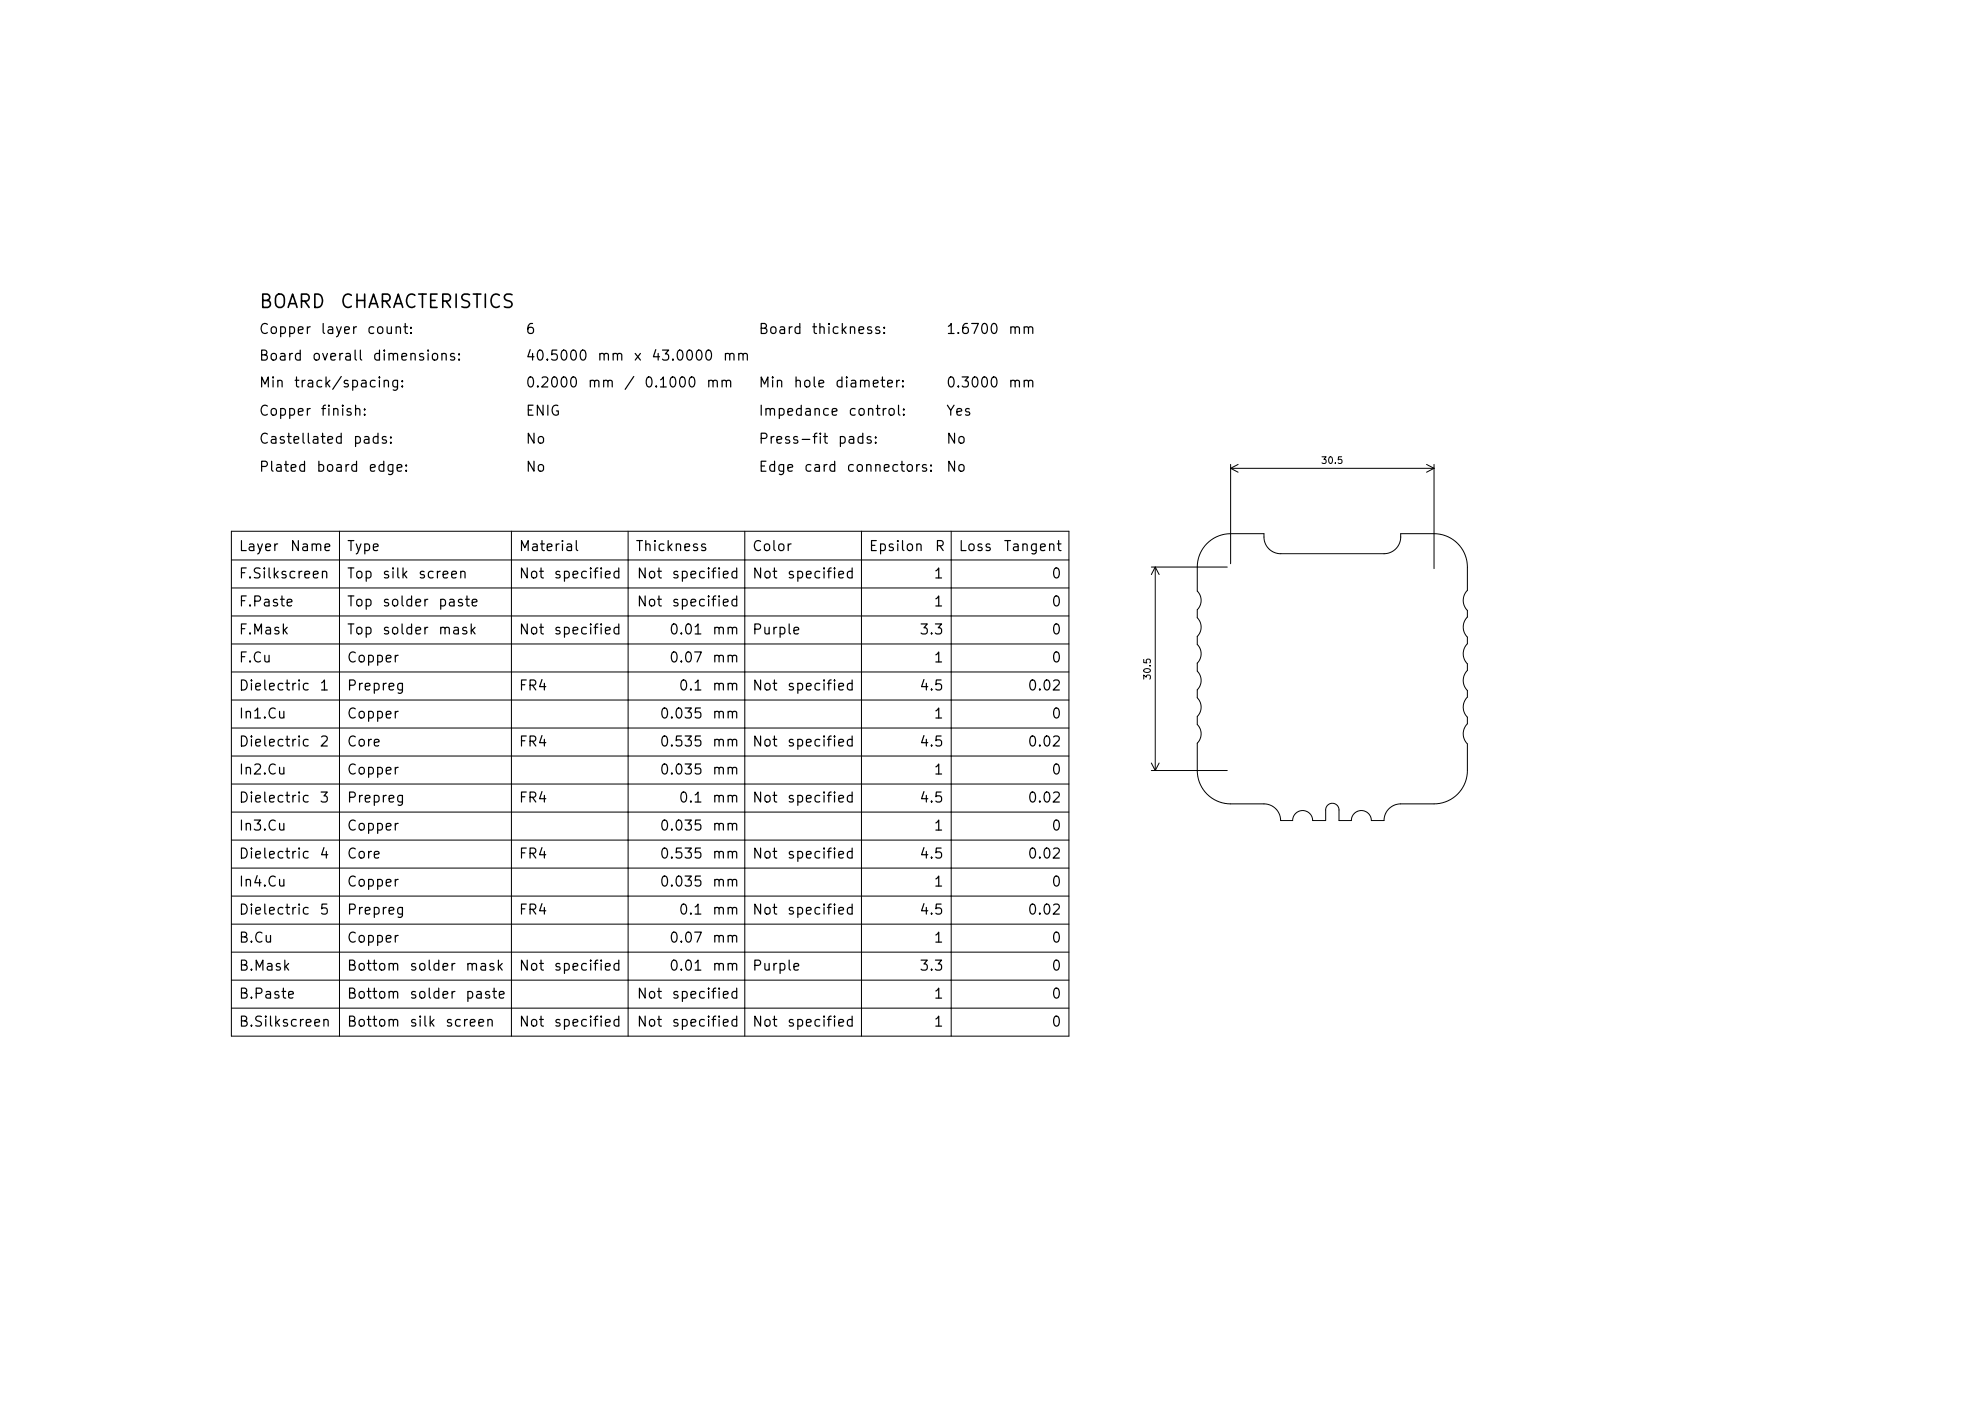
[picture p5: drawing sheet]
<svg xmlns="http://www.w3.org/2000/svg" width="297mm" height="210mm" viewBox="0 0 297 210" stroke-linecap="round" stroke-linejoin="round" font-family="sans-serif">
<defs><g id="words">
<g font-size="2">
<text x="38.7" y="46.7">BOARD</text>
<text x="50.9" y="46.7">CHARACTERISTICS</text>
</g>
<g font-size="1.5">
<text x="38.7" y="50.4">Copper</text>
<text x="47.9" y="50.4">layer</text>
<text x="54.9" y="50.4">count:</text>
<text x="78.7" y="50.4">6</text>
<text x="113.6" y="50.4">Board</text>
<text x="121.6" y="50.4">thickness:</text>
<text x="141.7" y="50.4">1.6700</text>
<text x="151" y="50.4">mm</text>
<text x="38.7" y="54.4">Board</text>
<text x="38.7" y="58.5">Min</text>
<text x="43.9" y="58.5">track/spacing:</text>
<text x="46.7" y="54.4">overall</text>
<text x="55.7" y="54.4">dimensions:</text>
<text x="78.7" y="54.4">40.5000</text>
<text x="78.7" y="58.5">0.2000</text>
<text x="88" y="58.5">mm</text>
<text x="89.4" y="54.4">mm</text>
<text x="93.4" y="58.5">/</text>
<text x="94.9" y="54.4">x</text>
<text x="96.5" y="58.5">0.1000</text>
<text x="97.5" y="54.4">43.0000</text>
<text x="105.8" y="58.5">mm</text>
<text x="108.3" y="54.4">mm</text>
<text x="113.6" y="58.5">Min</text>
<text x="118.8" y="58.5">hole</text>
<text x="125.1" y="58.5">diameter:</text>
<text x="141.7" y="58.5">0.3000</text>
<text x="151" y="58.5">mm</text>
<text x="38.7" y="62.7">Copper</text>
<text x="47.9" y="62.7">finish:</text>
<text x="78.7" y="62.7">ENIG</text>
<text x="113.6" y="62.7">Impedance</text>
<text x="127.1" y="62.7">control:</text>
<text x="141.7" y="62.7">Yes</text>
<text x="38.7" y="66.9">Castellated</text>
<text x="38.7" y="71.1">Plated</text>
<text x="47.3" y="71.1">board</text>
<text x="52.8" y="66.9">pads:</text>
<text x="55.1" y="71.1">edge:</text>
<text x="78.7" y="66.9">No</text>
<text x="78.7" y="71.1">No</text>
<text x="113.6" y="66.9">Press-fit</text>
<text x="113.6" y="71.1">Edge</text>
<text x="120.4" y="71.1">card</text>
<text x="125.5" y="66.9">pads:</text>
<text x="126.8" y="71.1">connectors:</text>
<text x="141.7" y="66.9">No</text>
<text x="141.7" y="71.1">No</text>
<text x="35.7" y="83">Layer</text>
<text x="43.4" y="83">Name</text>
<text x="51.9" y="83">Type</text>
<text x="77.7" y="83">Material</text>
<text x="95.2" y="83">Thickness</text>
<text x="112.7" y="83">Color</text>
<text x="130.2" y="83">Epsilon</text>
<text x="140" y="83">R</text>
<text x="143.6" y="83">Loss</text>
<text x="150.4" y="83">Tangent</text>
<text x="35.7" y="87.1">F.Silkscreen</text>
<text x="51.9" y="87.1">Top</text>
<text x="57.2" y="87.1">silk</text>
<text x="62.6" y="87.1">screen</text>
<text x="77.7" y="87.1">Not</text>
<text x="82.9" y="87.1">specified</text>
<text x="95.4" y="87.1">Not</text>
<text x="100.6" y="87.1">specified</text>
<text x="112.7" y="87.1">Not</text>
<text x="117.9" y="87.1">specified</text>
<text x="139.9" y="87.1">1</text>
<text x="157.5" y="87.1">0</text>
<text x="35.7" y="91.3">F.Paste</text>
<text x="35.7" y="95.5">F.Mask</text>
<text x="51.9" y="91.3">Top</text>
<text x="51.9" y="95.5">Top</text>
<text x="57.2" y="91.3">solder</text>
<text x="57.2" y="95.5">solder</text>
<text x="65.6" y="91.3">paste</text>
<text x="65.6" y="95.5">mask</text>
<text x="77.7" y="95.5">Not</text>
<text x="82.9" y="95.5">specified</text>
<text x="95.4" y="91.3">Not</text>
<text x="100.2" y="95.5">0.01</text>
<text x="100.6" y="91.3">specified</text>
<text x="106.7" y="95.5">mm</text>
<text x="112.7" y="95.5">Purple</text>
<text x="137.7" y="95.5">3.3</text>
<text x="139.9" y="91.3">1</text>
<text x="157.5" y="91.3">0</text>
<text x="157.5" y="95.5">0</text>
<text x="35.7" y="99.7">F.Cu</text>
<text x="51.9" y="99.7">Copper</text>
<text x="100.2" y="99.7">0.07</text>
<text x="106.7" y="99.7">mm</text>
<text x="139.9" y="99.7">1</text>
<text x="157.5" y="99.7">0</text>
<text x="35.7" y="103.9">Dielectric</text>
<text x="47.8" y="103.9">1</text>
<text x="51.9" y="103.9">Prepreg</text>
<text x="77.7" y="103.9">FR4</text>
<text x="101.6" y="103.9">0.1</text>
<text x="106.7" y="103.9">mm</text>
<text x="112.7" y="103.9">Not</text>
<text x="117.9" y="103.9">specified</text>
<text x="137.7" y="103.9">4.5</text>
<text x="154" y="103.9">0.02</text>
<text x="35.7" y="108.1">In1.Cu</text>
<text x="35.7" y="112.3">Dielectric</text>
<text x="47.8" y="112.3">2</text>
<text x="51.9" y="108.1">Copper</text>
<text x="51.9" y="112.3">Core</text>
<text x="77.7" y="112.3">FR4</text>
<text x="98.8" y="108.1">0.035</text>
<text x="98.8" y="112.3">0.535</text>
<text x="106.7" y="108.1">mm</text>
<text x="106.7" y="112.3">mm</text>
<text x="112.7" y="112.3">Not</text>
<text x="117.9" y="112.3">specified</text>
<text x="137.7" y="112.3">4.5</text>
<text x="139.9" y="108.1">1</text>
<text x="154" y="112.3">0.02</text>
<text x="157.5" y="108.1">0</text>
<text x="35.7" y="116.5">In2.Cu</text>
<text x="51.9" y="116.5">Copper</text>
<text x="98.8" y="116.5">0.035</text>
<text x="106.7" y="116.5">mm</text>
<text x="139.9" y="116.5">1</text>
<text x="157.5" y="116.5">0</text>
<text x="35.7" y="120.7">Dielectric</text>
<text x="35.7" y="124.9">In3.Cu</text>
<text x="47.8" y="120.7">3</text>
<text x="51.9" y="120.7">Prepreg</text>
<text x="51.9" y="124.9">Copper</text>
<text x="77.7" y="120.7">FR4</text>
<text x="98.8" y="124.9">0.035</text>
<text x="101.6" y="120.7">0.1</text>
<text x="106.7" y="120.7">mm</text>
<text x="106.7" y="124.9">mm</text>
<text x="112.7" y="120.7">Not</text>
<text x="117.9" y="120.7">specified</text>
<text x="137.7" y="120.7">4.5</text>
<text x="139.9" y="124.9">1</text>
<text x="154" y="120.7">0.02</text>
<text x="157.5" y="124.9">0</text>
<text x="35.7" y="129.1">Dielectric</text>
<text x="47.8" y="129.1">4</text>
<text x="51.9" y="129.1">Core</text>
<text x="77.7" y="129.1">FR4</text>
<text x="98.8" y="129.1">0.535</text>
<text x="106.7" y="129.1">mm</text>
<text x="112.7" y="129.1">Not</text>
<text x="117.9" y="129.1">specified</text>
<text x="137.7" y="129.1">4.5</text>
<text x="154" y="129.1">0.02</text>
<text x="35.7" y="133.3">In4.Cu</text>
<text x="35.7" y="137.5">Dielectric</text>
<text x="47.8" y="137.5">5</text>
<text x="51.9" y="133.3">Copper</text>
<text x="51.9" y="137.5">Prepreg</text>
<text x="77.7" y="137.5">FR4</text>
<text x="98.8" y="133.3">0.035</text>
<text x="101.6" y="137.5">0.1</text>
<text x="106.7" y="133.3">mm</text>
<text x="106.7" y="137.5">mm</text>
<text x="112.7" y="137.5">Not</text>
<text x="117.9" y="137.5">specified</text>
<text x="137.7" y="137.5">4.5</text>
<text x="139.9" y="133.3">1</text>
<text x="154" y="137.5">0.02</text>
<text x="157.5" y="133.3">0</text>
<text x="35.7" y="141.7">B.Cu</text>
<text x="51.9" y="141.7">Copper</text>
<text x="100.2" y="141.7">0.07</text>
<text x="106.7" y="141.7">mm</text>
<text x="139.9" y="141.7">1</text>
<text x="157.5" y="141.7">0</text>
<text x="35.7" y="145.9">B.Mask</text>
<text x="51.9" y="145.9">Bottom</text>
<text x="61.3" y="145.9">solder</text>
<text x="69.6" y="145.9">mask</text>
<text x="77.7" y="145.9">Not</text>
<text x="82.9" y="145.9">specified</text>
<text x="100.2" y="145.9">0.01</text>
<text x="106.7" y="145.9">mm</text>
<text x="112.7" y="145.9">Purple</text>
<text x="137.7" y="145.9">3.3</text>
<text x="157.5" y="145.9">0</text>
<text x="35.7" y="150.1">B.Paste</text>
<text x="35.7" y="154.3">B.Silkscreen</text>
<text x="51.9" y="150.1">Bottom</text>
<text x="51.9" y="154.3">Bottom</text>
<text x="61.3" y="150.1">solder</text>
<text x="61.3" y="154.3">silk</text>
<text x="66.6" y="154.3">screen</text>
<text x="69.6" y="150.1">paste</text>
<text x="77.7" y="154.3">Not</text>
<text x="82.9" y="154.3">specified</text>
<text x="95.4" y="150.1">Not</text>
<text x="95.4" y="154.3">Not</text>
<text x="100.6" y="150.1">specified</text>
<text x="100.6" y="154.3">specified</text>
<text x="112.7" y="154.3">Not</text>
<text x="117.9" y="154.3">specified</text>
<text x="139.9" y="150.1">1</text>
<text x="139.9" y="154.3">1</text>
<text x="157.5" y="150.1">0</text>
<text x="157.5" y="154.3">0</text>
</g>
<g font-size="1">
<text x="198" y="69.8">30.5</text>
<text x="172.8" y="102" transform="rotate(-90 172.8 102)">30.5</text>
</g>
</g></defs>
<g fill="none" stroke="#000" stroke-width=".15">
<path d="M34.7 79.6h125.6v75.7h-125.6zM50.9 79.6v75.7M76.7 79.6v75.7M94.2 79.6v75.7M111.7 79.6v75.7M129.2 79.6v75.7M142.6 79.6v75.7M184.5 69.6v14.9M184.5 70.2h30.5M184.5 70.2l1.1 .6M185.6 69.6l-1.1 .6M213.9 69.6l1.1 .6"/>
<path d="M215 69.6v15.6M215 70.2l-1.1 .6M34.7 83.9h125.6M34.7 88.1h125.6M34.7 92.3h125.6M34.7 96.5h125.6M172.6 85h11.4M173.2 85v30.5M173.2 85l.6 1.1M173.2 85l-.6 1.1M220 88.5a2.13 2.13 0 0 0 0 3v1a2.13 2.13 0 0 0 0 3v1a2.13 2.13 0 0 0 0 3v1a2.13 2.13 0 0 0 0 3v1a2.13 2.13 0 0 0 0 3v1a2.13 2.13 0 0 0 0 3v4M220 88.5v-3.5a5 5 0 0 0-5-5h-5a2.57 2.57 0 0 1-2.5 3h-15.5a2.56 2.56 0 0 1-2.5-3h-5a5 5 0 0 0-5 5v3.6a1.98 1.98 0 0 1 0 2.8v1.2a1.98 1.98 0 0 1 0 2.8v1.2a1.98 1.98 0 0 1 0 2.8v1.2a1.98 1.98 0 0 1 0 2.8v1.2a1.98 1.98 0 0 1 0 2.8v1.2a1.98 1.98 0 0 1 0 2.8v4.1a5 5 0 0 0 5 5h5a2.5 2.5 0 0 1 2.5 2.5h1.8a1.5 1.5 0 0 1 1.5-1.5 1.5 1.5 0 0 1 1.5 1.5h1.9v-1.6a1 1 0 0 1 1-1 1 1 0 0 1 1 1v1.6h1.9a1.5 1.5 0 0 1 1.5-1.5 1.5 1.5 0 0 1 1.5 1.5h1.9a2.5 2.5 0 0 1 2.5-2.5h5a5 5 0 0 0 5-5"/>
<path d="M34.7 100.7h125.6M34.7 104.9h125.6M34.7 109.1h125.6M34.7 113.3h125.6M34.7 117.5h125.6M172.6 115.5h11.4M172.6 114.4l.6 1.1M173.8 114.4l-.6 1.1M34.7 121.7h125.6M34.7 125.9h125.6M34.7 130.1h125.6M34.7 134.3h125.6"/>
<path d="M34.7 138.5h125.6M34.7 142.7h125.6M34.7 146.9h125.6M34.7 151.1h125.6"/>
</g>
<use href="#words"/>
</svg>
